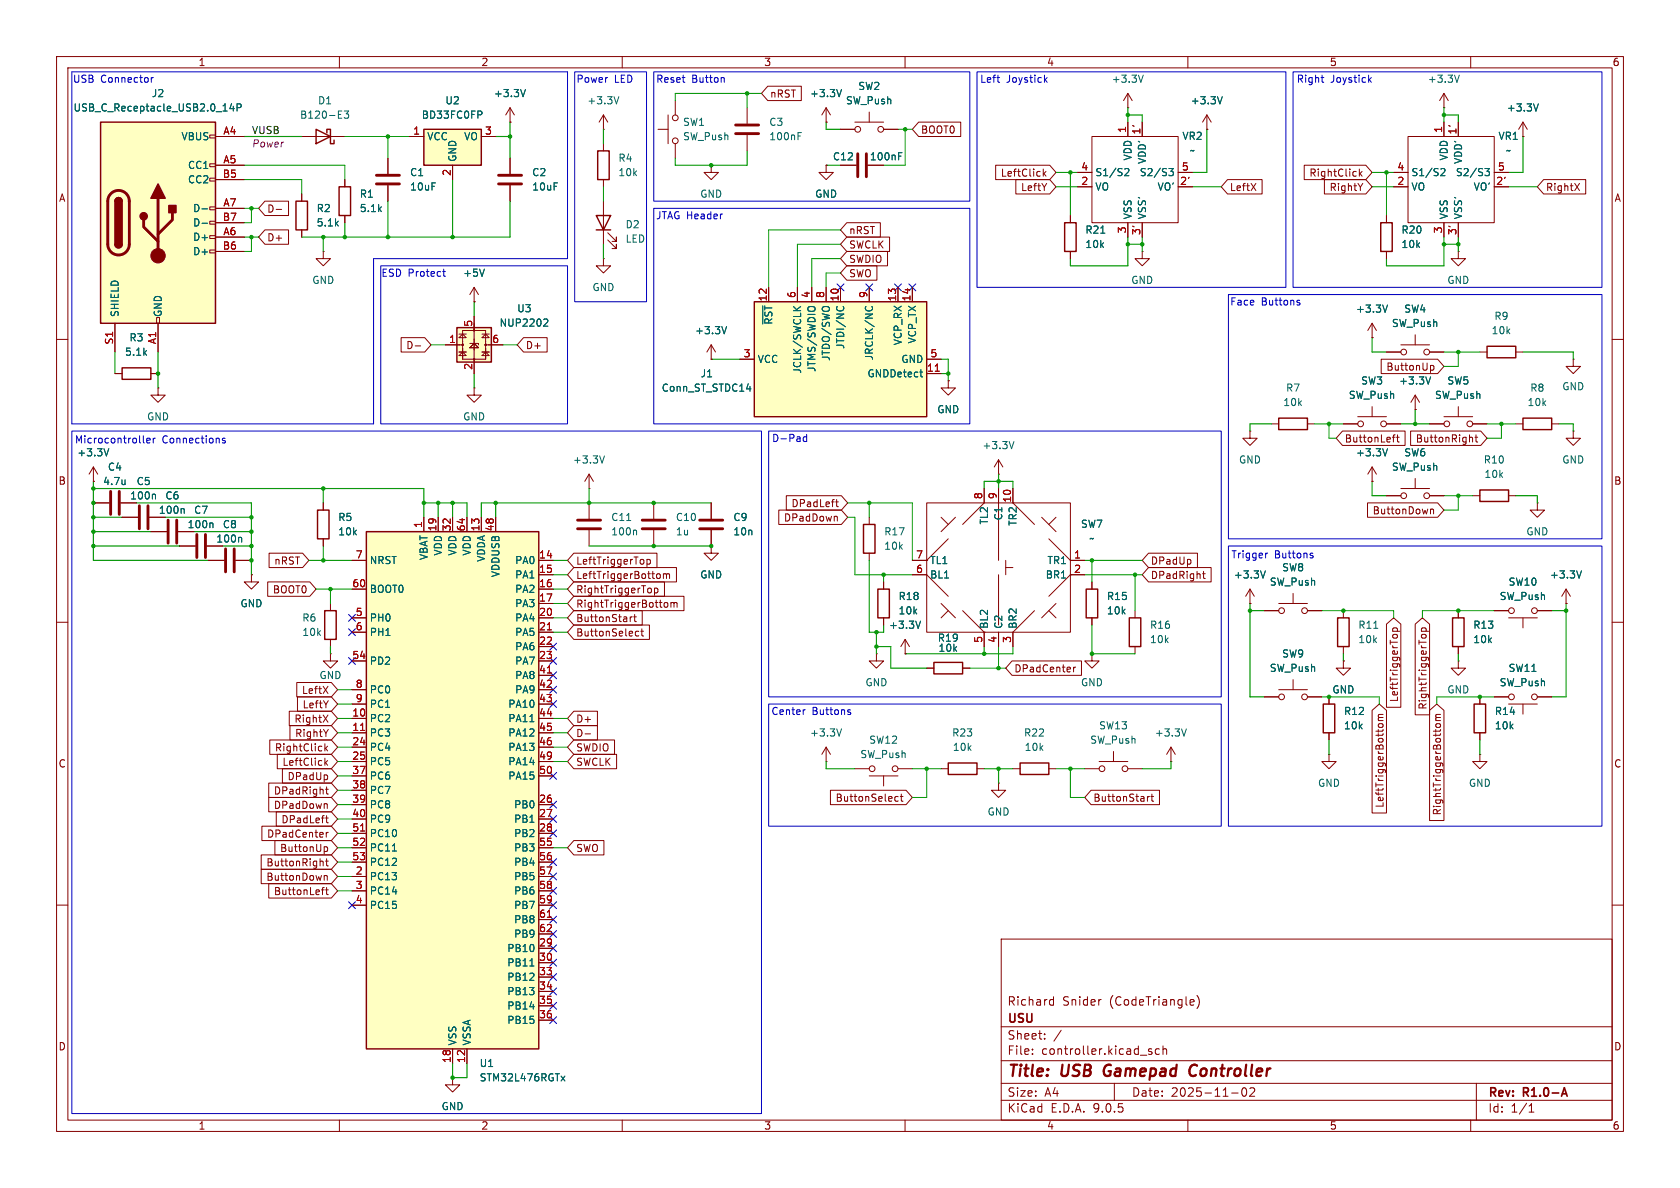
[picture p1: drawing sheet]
<svg xmlns="http://www.w3.org/2000/svg" width="297mm" height="210mm" viewBox="0 0 297 210" stroke-linecap="round" stroke-linejoin="round" font-family="sans-serif">
<defs><g id="words">
<g font-size="2.8" fill="#840000">
<text x="178" y="190.9">Title:</text>
<text x="187.7" y="190.9">USB</text>
<text x="196" y="190.9">Gamepad</text>
<text x="211.9" y="190.9">Controller</text>
</g>
<g font-size="2.1" fill="#840000">
<text x="178" y="178">Richard</text>
<text x="187.8" y="178">Snider</text>
<text x="196.2" y="178">(CodeTriangle)</text>
<text x="178" y="184">Sheet:</text>
<text x="178" y="181.2">USU</text>
<text x="178" y="186.7">File:</text>
<text x="184.1" y="186.7">controller.kicad_sch</text>
<text x="178" y="196.9">KiCad</text>
<text x="178" y="194.1">Size:</text>
<text x="184.7" y="194.1">A4</text>
<text x="185.7" y="196.9">E.D.A.</text>
<text x="193.3" y="196.9">9.0.5</text>
<text x="200" y="194.1">Date:</text>
<text x="207" y="194.1">2025-11-02</text>
<text x="263" y="194.3">Rev:</text>
<text x="263" y="196.9">Id:</text>
<text x="267.1" y="196.9">1/1</text>
<text x="269.4" y="194.3">R1.0-A</text>
</g>
<g font-size="1.8" fill="#840000">
<text x="35" y="11.9">1</text>
<text x="85" y="11.9">2</text>
<text x="135" y="11.9">3</text>
<text x="185" y="11.9">4</text>
<text x="235" y="11.9">5</text>
<text x="285" y="11.9">6</text>
<text x="136" y="17.5">nRST</text>
<text x="162.7" y="23.8">BOOT0</text>
<text x="10.3" y="35.9">A</text>
<text x="176.8" y="31.4">LeftClick</text>
<text x="180.4" y="34">LeftY</text>
<text x="217.3" y="34">LeftX</text>
<text x="231.4" y="31.4">RightClick</text>
<text x="235" y="34">RightY</text>
<text x="273.2" y="34">RightX</text>
<text x="285.3" y="35.9">A</text>
<text x="47.1" y="37.8">D-</text>
<text x="150" y="41.6">nRST</text>
<text x="47.1" y="42.9">D+</text>
<text x="150" y="46.7">SWDIO</text>
<text x="150" y="44.1">SWCLK</text>
<text x="150" y="49.2">SWO</text>
<text x="71.7" y="61.9">D-</text>
<text x="92.9" y="61.9">D+</text>
<text x="245" y="65.7">ButtonUp</text>
<text x="237.6" y="78.4">ButtonLeft</text>
<text x="250.2" y="78.4">ButtonRight</text>
<text x="10.3" y="85.9">B</text>
<text x="139.8" y="89.9">DPadLeft</text>
<text x="285.3" y="85.9">B</text>
<text x="138.5" y="92.4">DPadDown</text>
<text x="242.6" y="91.1">ButtonDown</text>
<text x="48.4" y="100">nRST</text>
<text x="101.8" y="100">LeftTriggerTop</text>
<text x="203.4" y="100">DPadUp</text>
<text x="48.1" y="105.1">BOOT0</text>
<text x="101.8" y="102.6">LeftTriggerBottom</text>
<text x="101.8" y="105.1">RightTriggerTop</text>
<text x="101.8" y="107.6">RightTriggerBottom</text>
<text x="203.4" y="102.6">DPadRight</text>
<text x="101.8" y="110.2">ButtonStart</text>
<text x="101.8" y="112.7">ButtonSelect</text>
<text x="179.2" y="119.1">DPadCenter</text>
<text x="53.3" y="122.9">LeftX</text>
<text x="53.4" y="125.4">LeftY</text>
<text x="247.3" y="124.2" transform="rotate(-90 247.3 124.2)">LeftTriggerTop</text>
<text x="252.4" y="125.5" transform="rotate(-90 252.4 125.5)">RightTriggerTop</text>
<text x="51.9" y="128">RightX</text>
<text x="52.1" y="130.5">RightY</text>
<text x="101.8" y="128">D+</text>
<text x="101.8" y="130.5">D-</text>
<text x="10.3" y="135.9">C</text>
<text x="48.5" y="133">RightClick</text>
<text x="49.8" y="135.6">LeftClick</text>
<text x="101.8" y="133">SWDIO</text>
<text x="101.8" y="135.6">SWCLK</text>
<text x="285.3" y="135.9">C</text>
<text x="48.3" y="140.7">DPadRight</text>
<text x="48.3" y="143.2">DPadDown</text>
<text x="50.7" y="138.1">DPadUp</text>
<text x="147.6" y="141.9">ButtonSelect</text>
<text x="193.2" y="141.9">ButtonStart</text>
<text x="244.8" y="142.9" transform="rotate(-90 244.8 142.9)">LeftTriggerBottom</text>
<text x="47.1" y="148.3">DPadCenter</text>
<text x="49.7" y="145.7">DPadLeft</text>
<text x="255" y="144.2" transform="rotate(-90 255 144.2)">RightTriggerBottom</text>
<text x="47" y="153.4">ButtonRight</text>
<text x="47" y="155.9">ButtonDown</text>
<text x="49.4" y="150.8">ButtonUp</text>
<text x="101.8" y="150.8">SWO</text>
<text x="48.3" y="158.4">ButtonLeft</text>
<text x="10.3" y="185.9">D</text>
<text x="285.3" y="185.9">D</text>
<text x="35" y="199.9">1</text>
<text x="85" y="199.9">2</text>
<text x="135" y="199.9">3</text>
<text x="185" y="199.9">4</text>
<text x="235" y="199.9">5</text>
<text x="285" y="199.9">6</text>
</g>
<g font-size="1.8" fill="#0000c2">
<text x="12.8" y="14.8">USB</text>
<text x="17.8" y="14.8">Connector</text>
<text x="101.8" y="14.8">Power</text>
<text x="108.6" y="14.8">LED</text>
<text x="115.9" y="14.8">Reset</text>
<text x="122.3" y="14.8">Button</text>
<text x="173.2" y="14.8">Left</text>
<text x="177.9" y="14.8">Joystick</text>
<text x="229.2" y="14.8">Right</text>
<text x="235.2" y="14.8">Joystick</text>
<text x="115.9" y="39">JTAG Header</text>
<text x="67.3" y="49.1">ESD Protect</text>
<text x="217.4" y="54.2">Face</text>
<text x="223" y="54.2">Buttons</text>
<text x="13.1" y="78.6">Microcontroller</text>
<text x="28.6" y="78.6">Connections</text>
<text x="136.4" y="78.3">D-Pad</text>
<text x="217.6" y="98.9">Trigger</text>
<text x="225.3" y="98.9">Buttons</text>
<text x="136.3" y="126.6">Center</text>
<text x="143.6" y="126.6">Buttons</text>
</g>
<g font-size="1.8" fill="#006464">
<text x="26.7" y="17.4">J2</text>
<text x="87.2" y="17.4">+3.3V</text>
<text x="143.1" y="17.4">+3.3V</text>
<text x="151.6" y="16.1">SW2</text>
<text x="196.4" y="14.8">+3.3V</text>
<text x="252.3" y="14.8">+3.3V</text>
<text x="12.9" y="19.9">USB_C_Receptacle_USB2.0_14P</text>
<text x="53" y="21.2">B120-E3</text>
<text x="56.1" y="18.6">D1</text>
<text x="74.5" y="21.2">BD33FC0FP</text>
<text x="78.6" y="18.6">U2</text>
<text x="103.7" y="18.6">+3.3V</text>
<text x="120.7" y="22.5">SW1</text>
<text x="135.9" y="22.5">C3</text>
<text x="149.5" y="18.6">SW_Push</text>
<text x="210.4" y="18.6">+3.3V</text>
<text x="266.3" y="19.9">+3.3V</text>
<text x="32" y="25">VBUS</text>
<text x="75.4" y="25">VCC</text>
<text x="80.9" y="28.7" transform="rotate(-90 80.9 28.7)">GND</text>
<text x="82" y="25">VO</text>
<text x="109.2" y="28.8">R4</text>
<text x="120.7" y="25">SW_Push</text>
<text x="135.9" y="25">100nF</text>
<text x="147.2" y="28.5">C12</text>
<text x="153.7" y="28.5">100nF</text>
<text x="200.3" y="28.5" transform="rotate(-90 200.3 28.5)">VDD</text>
<text x="202.8" y="29.1" transform="rotate(-90 202.8 29.1)">VDD'</text>
<text x="208.9" y="24.9">VR2</text>
<text x="210.3" y="27.5">~</text>
<text x="256.1" y="28.5" transform="rotate(-90 256.1 28.5)">VDD</text>
<text x="258.7" y="29.1" transform="rotate(-90 258.7 29.1)">VDD'</text>
<text x="264.8" y="24.9">VR1</text>
<text x="266.1" y="27.5">~</text>
<text x="33.1" y="30.1">CC1</text>
<text x="33.1" y="32.6">CC2</text>
<text x="63.5" y="35.2">R1</text>
<text x="72.4" y="31.3">C1</text>
<text x="72.4" y="33.9">10uF</text>
<text x="94" y="31.3">C2</text>
<text x="94" y="33.9">10uF</text>
<text x="109.2" y="31.3">10k</text>
<text x="123.7" y="35.2">GND</text>
<text x="144" y="35.2">GND</text>
<text x="193.5" y="31.3">S1/S2</text>
<text x="193.5" y="33.9">VO</text>
<text x="201.4" y="31.3">S2/S3</text>
<text x="204.5" y="33.9">VO'</text>
<text x="249.4" y="31.3">S1/S2</text>
<text x="249.4" y="33.9">VO</text>
<text x="257.3" y="31.3">S2/S3</text>
<text x="260.4" y="33.9">VO'</text>
<text x="34" y="37.7">D-</text>
<text x="34" y="40.2">D-</text>
<text x="55.9" y="37.7">R2</text>
<text x="55.9" y="40.2">5.1k</text>
<text x="63.5" y="37.7">5.1k</text>
<text x="110.5" y="40.6">D2</text>
<text x="191.8" y="41.5">R21</text>
<text x="200.3" y="38.9" transform="rotate(-90 200.3 38.9)">VSS</text>
<text x="202.8" y="38.9" transform="rotate(-90 202.8 38.9)">VSS'</text>
<text x="247.7" y="41.5">R20</text>
<text x="256.1" y="38.9" transform="rotate(-90 256.1 38.9)">VSS</text>
<text x="258.7" y="38.9" transform="rotate(-90 258.7 38.9)">VSS'</text>
<text x="34" y="42.8">D+</text>
<text x="34" y="45.3">D+</text>
<text x="110.5" y="43.1">LED</text>
<text x="191.8" y="44">10k</text>
<text x="247.7" y="44">10k</text>
<text x="55.1" y="50.4">GND</text>
<text x="81.8" y="49.1">+5V</text>
<text x="104.6" y="51.7">GND</text>
<text x="199.9" y="50.4">GND</text>
<text x="255.8" y="50.4">GND</text>
<text x="21.2" y="56.1" transform="rotate(-90 21.2 56.1)">SHIELD</text>
<text x="28.8" y="56.1" transform="rotate(-90 28.8 56.1)">GND</text>
<text x="88.2" y="57.9">NUP2202</text>
<text x="91.3" y="55.4">U3</text>
<text x="122.8" y="59.3">+3.3V</text>
<text x="136.8" y="57.5" transform="rotate(-90 136.8 57.5)">~{RST}</text>
<text x="239.6" y="55.5">+3.3V</text>
<text x="246" y="58">SW_Push</text>
<text x="248.2" y="55.5">SW4</text>
<text x="263.6" y="59.3">10k</text>
<text x="264.1" y="56.7">R9</text>
<text x="22" y="63.1">5.1k</text>
<text x="22.8" y="60.6">R3</text>
<text x="133.9" y="64.4">VCC</text>
<text x="144.4" y="65.8" transform="rotate(-90 144.4 65.8)">JTMS/SWDIO</text>
<text x="146.9" y="63.9" transform="rotate(-90 146.9 63.9)">JTDO/SWO</text>
<text x="149.5" y="61.8" transform="rotate(-90 149.5 61.8)">JTDI/NC</text>
<text x="154.5" y="63.8" transform="rotate(-90 154.5 63.8)">JRCLK/NC</text>
<text x="159.2" y="64.4">GND</text>
<text x="159.6" y="61.1" transform="rotate(-90 159.6 61.1)">VCP_RX</text>
<text x="162.2" y="60.8" transform="rotate(-90 162.2 60.8)">VCP_TX</text>
<text x="116.9" y="69.4">Conn_ST_STDC14</text>
<text x="123.8" y="66.9">J1</text>
<text x="141.8" y="66.1" transform="rotate(-90 141.8 66.1)">JCLK/SWCLK</text>
<text x="153.3" y="66.9">GNDDetect</text>
<text x="226.8" y="72">10k</text>
<text x="227.3" y="69.4">R7</text>
<text x="238.4" y="70.7">SW_Push</text>
<text x="240.5" y="68.2">SW3</text>
<text x="247.2" y="68.2">+3.3V</text>
<text x="253.6" y="70.7">SW_Push</text>
<text x="255.8" y="68.2">SW5</text>
<text x="270" y="72">10k</text>
<text x="270.4" y="69.4">R8</text>
<text x="276.1" y="69.2">GND</text>
<text x="25.9" y="74.5">GND</text>
<text x="81.8" y="74.5">GND</text>
<text x="165.6" y="73.3">GND</text>
<text x="13.6" y="80.9">+3.3V</text>
<text x="19" y="83.4">C4</text>
<text x="101.2" y="82.1">+3.3V</text>
<text x="173.6" y="79.6">+3.3V</text>
<text x="218.9" y="82.1">GND</text>
<text x="239.6" y="80.9">+3.3V</text>
<text x="246" y="83.4">SW_Push</text>
<text x="248.2" y="80.9">SW6</text>
<text x="262.2" y="82.1">R10</text>
<text x="276.1" y="82.1">GND</text>
<text x="18.1" y="86">4.7u</text>
<text x="22.9" y="88.5">100n</text>
<text x="24.1" y="86">C5</text>
<text x="29.1" y="88.5">C6</text>
<text x="262.3" y="84.7">10k</text>
<text x="28" y="91">100n</text>
<text x="33.1" y="93.6">100n</text>
<text x="34.2" y="91">C7</text>
<text x="39.3" y="93.6">C8</text>
<text x="59.7" y="92.3">R5</text>
<text x="59.7" y="94.8">10k</text>
<text x="108" y="94.8">100n</text>
<text x="108" y="92.3">C11</text>
<text x="119.4" y="94.8">1u</text>
<text x="119.4" y="92.3">C10</text>
<text x="129.5" y="92.3">C9</text>
<text x="129.5" y="94.8">10n</text>
<text x="156.2" y="94.8">R17</text>
<text x="174.9" y="92.8" transform="rotate(-90 174.9 92.8)">TL2</text>
<text x="177.4" y="92.1" transform="rotate(-90 177.4 92.1)">C1</text>
<text x="179.9" y="93.1" transform="rotate(-90 179.9 93.1)">TR2</text>
<text x="191" y="93.5">SW7</text>
<text x="269.7" y="94.8">GND</text>
<text x="38.1" y="96.1">100n</text>
<text x="65.3" y="99.9">NRST</text>
<text x="75.8" y="99.1" transform="rotate(-90 75.8 99.1)">VBAT</text>
<text x="78.3" y="98.3" transform="rotate(-90 78.3 98.3)">VDD</text>
<text x="80.9" y="98.3" transform="rotate(-90 80.9 98.3)">VDD</text>
<text x="83.4" y="98.3" transform="rotate(-90 83.4 98.3)">VDD</text>
<text x="86" y="99.4" transform="rotate(-90 86 99.4)">VDDA</text>
<text x="91" y="99.9">PA0</text>
<text x="156.2" y="97.4">10k</text>
<text x="164.3" y="99.9">TL1</text>
<text x="185.1" y="99.9">TR1</text>
<text x="192.5" y="96">~</text>
<text x="226.6" y="101.2">SW8</text>
<text x="42.4" y="107.5">GND</text>
<text x="65.3" y="105">BOOT0</text>
<text x="88.5" y="102.1" transform="rotate(-90 88.5 102.1)">VDDUSB</text>
<text x="91" y="102.5">PA1</text>
<text x="91" y="105">PA2</text>
<text x="91" y="107.5">PA3</text>
<text x="123.7" y="102.5">GND</text>
<text x="158.8" y="106.3">R18</text>
<text x="164.3" y="102.5">BL1</text>
<text x="184.8" y="102.5">BR1</text>
<text x="195.6" y="106.3">R15</text>
<text x="218" y="102.5">+3.3V</text>
<text x="224.4" y="103.7">SW_Push</text>
<text x="265" y="106.3">SW_Push</text>
<text x="266.6" y="103.7">SW10</text>
<text x="273.9" y="102.5">+3.3V</text>
<text x="53.3" y="110.1">R6</text>
<text x="53.3" y="112.6">10k</text>
<text x="65.3" y="110.1">PH0</text>
<text x="65.3" y="112.6">PH1</text>
<text x="91" y="110.1">PA4</text>
<text x="91" y="112.6">PA5</text>
<text x="157.1" y="111.4">+3.3V</text>
<text x="158.8" y="108.8">10k</text>
<text x="165.7" y="113.6">R19</text>
<text x="174.9" y="111.3" transform="rotate(-90 174.9 111.3)">BL2</text>
<text x="177.4" y="111.3" transform="rotate(-90 177.4 111.3)">C2</text>
<text x="179.9" y="111.3" transform="rotate(-90 179.9 111.3)">BR2</text>
<text x="195.6" y="108.8">10k</text>
<text x="203.2" y="113.9">10k</text>
<text x="203.2" y="111.4">R16</text>
<text x="240" y="113.9">10k</text>
<text x="240" y="111.4">R11</text>
<text x="260.4" y="113.9">10k</text>
<text x="260.4" y="111.4">R13</text>
<text x="65.3" y="117.7">PD2</text>
<text x="91" y="115.2">PA6</text>
<text x="91" y="117.7">PA7</text>
<text x="165.8" y="115.4">10k</text>
<text x="224.4" y="119">SW_Push</text>
<text x="226.6" y="116.4">SW9</text>
<text x="266.6" y="119">SW11</text>
<text x="56.4" y="120.2">GND</text>
<text x="65.3" y="122.8">PC0</text>
<text x="65.3" y="125.3">PC1</text>
<text x="89.8" y="125.3">PA10</text>
<text x="91" y="120.2">PA8</text>
<text x="91" y="122.8">PA9</text>
<text x="152.9" y="121.5">GND</text>
<text x="191" y="121.5">GND</text>
<text x="235.5" y="122.8">GND</text>
<text x="255.8" y="122.8">GND</text>
<text x="265" y="121.5">SW_Push</text>
<text x="65.3" y="127.9">PC2</text>
<text x="65.3" y="130.4">PC3</text>
<text x="89.8" y="127.9">PA11</text>
<text x="89.8" y="130.4">PA12</text>
<text x="143.1" y="130.4">+3.3V</text>
<text x="153.6" y="131.7">SW12</text>
<text x="168.2" y="130.4">R23</text>
<text x="180.9" y="130.4">R22</text>
<text x="192.6" y="131.7">SW_Push</text>
<text x="194.2" y="129.1">SW13</text>
<text x="204.1" y="130.4">+3.3V</text>
<text x="237.5" y="129.1">10k</text>
<text x="237.5" y="126.6">R12</text>
<text x="264.2" y="129.1">10k</text>
<text x="264.2" y="126.6">R14</text>
<text x="65.3" y="132.9">PC4</text>
<text x="65.3" y="135.5">PC5</text>
<text x="89.8" y="132.9">PA13</text>
<text x="89.8" y="135.5">PA14</text>
<text x="152" y="134.2">SW_Push</text>
<text x="168.4" y="132.9">10k</text>
<text x="181.1" y="132.9">10k</text>
<text x="65.3" y="138">PC6</text>
<text x="65.3" y="140.6">PC7</text>
<text x="65.3" y="143.1">PC8</text>
<text x="89.8" y="138">PA15</text>
<text x="90.8" y="143.1">PB0</text>
<text x="232.9" y="139.3">GND</text>
<text x="259.6" y="139.3">GND</text>
<text x="65.3" y="145.6">PC9</text>
<text x="65.3" y="148.2">PC10</text>
<text x="90.8" y="145.6">PB1</text>
<text x="90.8" y="148.2">PB2</text>
<text x="174.5" y="144.4">GND</text>
<text x="65.3" y="150.7">PC11</text>
<text x="65.3" y="153.3">PC12</text>
<text x="65.3" y="155.8">PC13</text>
<text x="90.8" y="150.7">PB3</text>
<text x="90.8" y="153.3">PB4</text>
<text x="90.8" y="155.8">PB5</text>
<text x="65.3" y="158.3">PC14</text>
<text x="65.3" y="160.9">PC15</text>
<text x="90.8" y="158.3">PB6</text>
<text x="90.8" y="160.9">PB7</text>
<text x="90.8" y="163.4">PB8</text>
<text x="90.8" y="166">PB9</text>
<text x="89.6" y="168.5">PB10</text>
<text x="89.6" y="171">PB11</text>
<text x="89.6" y="173.6">PB12</text>
<text x="89.6" y="176.1">PB13</text>
<text x="89.6" y="178.7">PB14</text>
<text x="80.9" y="184.9" transform="rotate(-90 80.9 184.9)">VSS</text>
<text x="83.4" y="184.9" transform="rotate(-90 83.4 184.9)">VSSA</text>
<text x="89.6" y="181.2">PB15</text>
<text x="84.7" y="188.8">U1</text>
<text x="84.7" y="191.4">STM32L476RGTx</text>
<text x="78" y="196.4">GND</text>
</g>
<g font-size="1.8" fill="#a90000">
<text x="39.4" y="23.9">A4</text>
<text x="73" y="23.9">1</text>
<text x="85.7" y="23.9">3</text>
<text x="199.1" y="23.6" transform="rotate(-90 199.1 23.6)">1</text>
<text x="201.7" y="23.9" transform="rotate(-90 201.7 23.9)">1'</text>
<text x="255" y="23.6" transform="rotate(-90 255 23.6)">1</text>
<text x="257.6" y="23.9" transform="rotate(-90 257.6 23.9)">1'</text>
<text x="39.4" y="29">A5</text>
<text x="39.3" y="31.5">B5</text>
<text x="79.8" y="31.2" transform="rotate(-90 79.8 31.2)">2</text>
<text x="191.1" y="30.2">4</text>
<text x="191.1" y="32.8">2</text>
<text x="208.5" y="32.8">2'</text>
<text x="208.8" y="30.2">5</text>
<text x="246.9" y="30.2">4</text>
<text x="246.9" y="32.8">2</text>
<text x="264.4" y="32.8">2'</text>
<text x="264.7" y="30.2">5</text>
<text x="39.3" y="39.1">B7</text>
<text x="39.4" y="36.6">A7</text>
<text x="39.4" y="41.7">A6</text>
<text x="199.1" y="41.3" transform="rotate(-90 199.1 41.3)">3</text>
<text x="201.7" y="41.6" transform="rotate(-90 201.7 41.6)">3'</text>
<text x="255" y="41.3" transform="rotate(-90 255 41.3)">3</text>
<text x="257.6" y="41.6" transform="rotate(-90 257.6 41.6)">3'</text>
<text x="39.3" y="44.2">B6</text>
<text x="135.6" y="53.4" transform="rotate(-90 135.6 53.4)">12</text>
<text x="140.7" y="52.8" transform="rotate(-90 140.7 52.8)">6</text>
<text x="143.3" y="52.8" transform="rotate(-90 143.3 52.8)">4</text>
<text x="145.8" y="52.8" transform="rotate(-90 145.8 52.8)">8</text>
<text x="148.3" y="53.4" transform="rotate(-90 148.3 53.4)">10</text>
<text x="153.4" y="52.8" transform="rotate(-90 153.4 52.8)">9</text>
<text x="158.5" y="53.4" transform="rotate(-90 158.5 53.4)">13</text>
<text x="161" y="53.4" transform="rotate(-90 161 53.4)">14</text>
<text x="83.6" y="57.9" transform="rotate(-90 83.6 57.9)">5</text>
<text x="20.1" y="61" transform="rotate(-90 20.1 61)">S1</text>
<text x="27.7" y="60.9" transform="rotate(-90 27.7 60.9)">A1</text>
<text x="79.3" y="60.7">1</text>
<text x="83.6" y="65.5" transform="rotate(-90 83.6 65.5)">2</text>
<text x="86.9" y="60.7">6</text>
<text x="131.4" y="63.2">3</text>
<text x="163.8" y="65.8">11</text>
<text x="164.4" y="63.2">5</text>
<text x="173.7" y="88.3" transform="rotate(-90 173.7 88.3)">8</text>
<text x="176.3" y="88.3" transform="rotate(-90 176.3 88.3)">9</text>
<text x="178.8" y="88.9" transform="rotate(-90 178.8 88.9)">10</text>
<text x="74.7" y="93.4" transform="rotate(-90 74.7 93.4)">1</text>
<text x="77.2" y="94" transform="rotate(-90 77.2 94)">19</text>
<text x="79.8" y="94" transform="rotate(-90 79.8 94)">32</text>
<text x="82.3" y="94" transform="rotate(-90 82.3 94)">64</text>
<text x="84.8" y="94" transform="rotate(-90 84.8 94)">13</text>
<text x="87.4" y="94" transform="rotate(-90 87.4 94)">48</text>
<text x="62.8" y="98.8">7</text>
<text x="95.2" y="98.8">14</text>
<text x="95.2" y="101.3">15</text>
<text x="161.9" y="98.8">7</text>
<text x="161.9" y="101.3">6</text>
<text x="189.8" y="98.8">1</text>
<text x="189.8" y="101.3">2</text>
<text x="62.2" y="103.9">60</text>
<text x="95.2" y="103.9">16</text>
<text x="95.2" y="106.4">17</text>
<text x="62.8" y="109">5</text>
<text x="62.8" y="111.5">6</text>
<text x="95.2" y="109">20</text>
<text x="95.2" y="111.5">21</text>
<text x="173.7" y="113.7" transform="rotate(-90 173.7 113.7)">5</text>
<text x="176.3" y="113.7" transform="rotate(-90 176.3 113.7)">4</text>
<text x="178.8" y="113.7" transform="rotate(-90 178.8 113.7)">3</text>
<text x="62.2" y="116.6">54</text>
<text x="95.2" y="114">22</text>
<text x="95.2" y="116.6">23</text>
<text x="95.2" y="119.1">41</text>
<text x="62.8" y="121.7">8</text>
<text x="62.8" y="124.2">9</text>
<text x="95.2" y="121.7">42</text>
<text x="95.2" y="124.2">43</text>
<text x="62.2" y="126.7">10</text>
<text x="62.2" y="129.3">11</text>
<text x="62.2" y="131.8">24</text>
<text x="95.2" y="126.7">44</text>
<text x="95.2" y="129.3">45</text>
<text x="95.2" y="131.8">46</text>
<text x="62.2" y="134.4">25</text>
<text x="62.2" y="136.9">37</text>
<text x="95.2" y="134.4">49</text>
<text x="95.2" y="136.9">50</text>
<text x="62.2" y="139.4">38</text>
<text x="62.2" y="142">39</text>
<text x="95.2" y="142">26</text>
<text x="62.2" y="144.5">40</text>
<text x="62.2" y="147.1">51</text>
<text x="62.2" y="149.6">52</text>
<text x="95.2" y="144.5">27</text>
<text x="95.2" y="147.1">28</text>
<text x="95.2" y="149.6">55</text>
<text x="62.2" y="152.1">53</text>
<text x="62.8" y="154.7">2</text>
<text x="95.2" y="152.1">56</text>
<text x="95.2" y="154.7">57</text>
<text x="62.8" y="157.2">3</text>
<text x="62.8" y="159.8">4</text>
<text x="95.2" y="157.2">58</text>
<text x="95.2" y="159.8">59</text>
<text x="95.2" y="162.3">61</text>
<text x="95.2" y="164.8">62</text>
<text x="95.2" y="167.4">29</text>
<text x="95.2" y="169.9">30</text>
<text x="95.2" y="172.5">33</text>
<text x="95.2" y="175">34</text>
<text x="95.2" y="177.5">35</text>
<text x="95.2" y="180.1">36</text>
<text x="79.8" y="188" transform="rotate(-90 79.8 188)">18</text>
<text x="82.3" y="188" transform="rotate(-90 82.3 188)">12</text>
</g>
<text font-size="1.8" fill="#0f0f0f" x="44.4" y="23.8">VUSB</text>
<text font-size="1.8" fill="#840084" x="44.4" y="26.3">Power</text>
</g></defs>
<g fill="none" stroke="#840000" stroke-width=".18">
<path d="M10 10h277v190h-277zM12 12h273v186h-273zM60 10v2M110 10v2M119.4 17.8v2.5M160 10v2M199.4 19.1h.1M199.4 16.5l-.8 1.3M199.4 16.5l.8 1.3M199.4 16.5v2.6M210 10v2M255.3 19.1h.1"/>
<path d="M255.3 16.5l-.8 1.3M255.3 16.5l.7 1.3M255.3 16.5v2.6M260 10v2M53.3 34.3v1.3M90.2 27.9v2.8M90.2 32.8v2.8M106.7 22.9h.1M106.7 20.3v2.6M106.7 25.4v1.3M106.7 31.8v1.2M106.7 35.6v7.6"/>
<path d="M106.7 20.3l.7 1.3M106.7 20.3l-.8 1.3M116.3 22.9h1.8M118.1 20.3v5.1M119.4 25.4v2.5M125.7 29.2v1.3h1.3l-1.3 1.3-1.2-1.3h1.2M125.7 29.2h.1M189.2 38.1v1.3M190.5 30.5h2.5M190.5 33h2.5M193 24.1h15.3v15.3h-15.3zM199.4 21.6v2.5"/>
<path d="M199.4 39.4v2.5M201.9 21.6v2.5M201.9 39.4v2.5M208.3 30.5h2.5M208.3 33h2.5M213.4 22.9h.1M213.4 20.3l-.8 1.3M213.4 20.3l.7 1.3M213.4 20.3v2.6M245.1 38.1v1.3M246.4 30.5h2.5M246.4 33h2.5"/>
<path d="M248.9 24.1h15.3v15.3h-15.3zM255.3 21.6v2.5M255.3 39.4v2.5M257.8 21.6v2.5M257.8 39.4v2.5M264.2 30.5h2.5M264.2 33h2.5M269.2 24.1h.1M269.2 21.6l-.7 1.3M269.2 21.6l.8 1.3M269.2 21.6v2.5M53.3 40.6v1.3"/>
<path d="M57.1 44.5v1.2h1.3l-1.3 1.3-1.2-1.3h1.2M57.1 44.5h.1M106.7 45.7v1.3h1.2l-1.2 1.3-1.3-1.3h1.3M106.7 45.7h.1M107.4 42.4l1.6 1.5v-.7v.7h-.8M107.4 41.1l1.6 1.6v-.8v.8h-.8M189.2 44.5v1.2M201.9 44.5v1.2h1.3l-1.3 1.3-1.2-1.3h1.2M201.9 44.5h.1M242.6 59.7h.1M242.6 57.2v2.5M242.6 57.2l-.8 1.2"/>
<path d="M242.6 57.2l.7 1.2M245.1 44.5v1.2M250.2 59.2v1.8M257.8 44.5v1.2h1.3l-1.3 1.3-1.3-1.3h1.3M257.8 44.5h.1M10 60h2M221 76.2v1.3h1.2l-1.2 1.2-1.3-1.2h1.3M221 76.2h.1M224.8 74.9h1.3M231.1 74.9h1.3M237.5 74.9h2.5M240 73.7h5.1"/>
<path d="M242.6 71.9v1.8M245.1 74.9h2.5M245.1 62.2h2.5M247.6 61h5.1M250.2 72.4h.1M250.2 69.9v2.5M250.2 69.9l-.8 1.2M250.2 69.9l.8 1.2M252.7 74.9h2.6M252.7 62.2h2.6M255.3 73.7h5M257.8 71.9v1.8"/>
<path d="M260.3 74.9h2.6M261.6 62.2h1.3M268 74.9h1.2M268 62.2h1.2M274.3 74.9h1.3M278.1 63.5v1.3h1.3l-1.3 1.2-1.2-1.2h1.2M278.1 63.5h.1M278.1 76.2v1.3h1.3l-1.3 1.2-1.2-1.2h1.2M278.1 76.2h.1M285 60h2M16.5 88.9h2.8M21.3 88.9h2.8"/>
<path d="M21.6 91.4h2.8M26.4 91.4h2.8M26.7 94h2.8M31.5 94h2.8M31.7 96.5h2.8M36.6 96.5h2.8M36.8 99.1h2.8M41.7 99.1h2.7M57.1 88.9v1.3M57.1 95.3v1.2M104.1 86.4h.1M104.1 83.8l-.7 1.3"/>
<path d="M104.1 83.8l.8 1.3M104.1 83.8v2.6M104.1 88.9v2.8M104.1 93.7v2.8M115.6 88.9v2.8M115.6 93.7v2.8M125.7 96.5v1.3h1.3l-1.3 1.3-1.2-1.3h1.2M125.7 96.5h.1M125.7 88.9v2.8M125.7 93.7v2.8M153.7 91.4v1.3M153.7 97.8v1.3"/>
<path d="M163.8 88.9h25.4v22.9h-25.4zM166.4 91.4l1.2 1.3M167.6 95.3l-3.8 3.8h-2.5M168.9 91.4l-2.5 2.6M174 86.4v2.5l-3.8 3.8M176.5 83.8h.1M176.5 81.3v2.5M176.5 86.4v12.7M176.5 81.3l-.7 1.3M176.5 81.3l.8 1.3M177.8 99.1v2.5M179.1 86.4v2.5l3.8 3.8"/>
<path d="M184.1 91.4l2.6 2.6M185.4 95.3l3.8 3.8h2.6M186.7 91.4l-1.3 1.3M242.6 85.1h.1M242.6 82.6v2.5M242.6 82.6l-.8 1.2M242.6 82.6l.7 1.2M245.1 87.6h2.5M247.6 86.4h5.1M250.2 84.6v1.8M252.7 87.6h2.6M260.3 87.6h1.3"/>
<path d="M266.7 87.6h1.3M271.8 88.9v1.3h1.2l-1.2 1.2-1.3-1.2h1.3M271.8 88.9h.1M10 110h2M44.4 101.6v1.3h1.3l-1.3 1.2-1.2-1.2h1.2M44.4 101.6h.1M58.4 115.6v1.2h1.3l-1.3 1.3-1.3-1.3h1.3M58.4 115.6h.1M58.4 106.7v1.3M58.4 113v1.3M154.9 115.6v1.2h1.3l-1.3 1.3-1.2-1.3h1.2M154.9 115.6h.1"/>
<path d="M156.2 102.9v1.2M156.2 109.2v1.3M160 115.6h.1M160 113l-.7 1.3M160 113l.8 1.3M160 113v2.6M161.3 101.6h2.5l3.8 3.8M163.8 118.1h1.3M166.4 106.7l2.5 2.5M167.6 108l-1.2 1.2M170.2 108l3.8 3.8M170.2 118.1h1.2"/>
<path d="M174 111.8h.1M174 111.8v2.5M176.5 101.6v8.9M176.5 111.8v2.5M177.8 100.3h1.3M182.9 108l-3.8 3.8v2.5M185.4 108l1.3 1.2M186.7 106.7l-2.6 2.5M191.8 101.6h-2.6l-3.8 3.8M193 115.6v1.2h1.3l-1.3 1.3-1.2-1.3h1.2M193 115.6h.1M193 102.9v1.2"/>
<path d="M193 109.2v1.3M200.7 108v1.2M200.7 114.3v1.3M221 106.7h.1M221 104.1l-.8 1.3M221 104.1l.7 1.3M221 104.1v2.6M223.5 108h2.6M226.1 106.7h5M228.6 104.9v1.8M231.1 108h2.6M285 110h2"/>
<path d="M223.5 123.2h2.6M226.1 121.9h5M228.6 120.1v1.8M231.1 123.2h2.6M234.9 133.4v1.2h1.3l-1.3 1.3-1.2-1.3h1.2M234.9 133.4h.1M261.6 123.2v1.3M261.6 129.5v1.3M264.2 123.2h2.5M266.7 124.5h5.1M269.2 124.5v1.7M271.8 123.2h2.5"/>
<path d="M10 160h2M177 166h108v32h-108zM185.7 177.6h.5M185.7 176.8h.5M186.2 176.2v1.5M194.5 176.7h.2M210.6 176.7l.4 .1 .1 .3-.7 .1M211 177.6l-.4 .1M211.6 176a1.72 1.72 0 0 1 0 2.3M285 160h2M60 198v2M80 190.5v1.3h1.3l-1.3 1.2-1.3-1.2h1.3"/>
<path d="M80 190.5h.1M110 198v2M160 198v2M177 194.5h108M177 191.5h108M177 187.5h108M177 181.5h108M182.5 186.3v.1M182.5 185.5v.1M184.7 183.6v.1M184.7 182.8v.1M187.6 182.1l-1.3 2"/>
<path d="M197 191.5v3M203.1 185.8l.5 .2 .1 .2-.2 .2-.5-.1M203.1 185.5h.5M205 185.5l-.5-.1-.3 .3v.4l.2 .2h.6M205.6 185.5l.2-.1 .4 .1v.9M205.6 184.9v1.5M210 198v2M217.7 193.2h1.2M219.7 192.4l.2-.1a.81 .81 0 0 1 .6 .6 .81 .81 0 0 1-.3 .8l-.2 .1a.81 .81 0 0 1-.3-1.4zM221 192.4l.5-.1 .2 .1 .1 .3-.9 1.1h.9M260 198v2M261 191.5v6.5"/>
<path d="M270.3 196.6h.9M270.3 195.5l.4-.4v1.5"/>
<circle cx="119.4" cy="20.8" r=".51"/>
<circle cx="119.4" cy="24.9" r=".51"/>
<circle cx="240.5" cy="74.9" r=".51"/>
<circle cx="244.6" cy="74.9" r=".51"/>
<circle cx="248.2" cy="62.2" r=".51"/>
<circle cx="252.2" cy="62.2" r=".51"/>
<circle cx="255.8" cy="74.9" r=".51"/>
<circle cx="259.8" cy="74.9" r=".51"/>
<circle cx="248.2" cy="87.6" r=".51"/>
<circle cx="252.2" cy="87.6" r=".51"/>
<circle cx="226.6" cy="108" r=".51"/>
<circle cx="230.6" cy="108" r=".51"/>
<circle cx="226.6" cy="123.2" r=".51"/>
<circle cx="230.6" cy="123.2" r=".51"/>
<circle cx="267.2" cy="123.2" r=".51"/>
<circle cx="271.3" cy="123.2" r=".51"/>
</g>
<path d="M276.2 193.4h.7M276.6 192.3l.5 1.5" fill="none" stroke="#840000" stroke-width=".3"/>
<path d="M195.4 188.5a1.27 1.27 0 0 0 0 1.6M211.3 188.2a1.13 1.13 0 0 0-1 .7 1.13 1.13 0 0 0 .3 1.2l.2 .1 .5-.1" fill="none" stroke="#840000" stroke-width=".4"/>
<g fill="none" stroke="#840000" stroke-width=".25">
<path d="M52.3 35.6h2.1v5h-2.1zM105.4 38.1h2.5l-1.2 2.5zM105.7 26.7h2v5.1h-2zM188.2 39.4h2v5.1h-2zM244.1 39.4h2v5.1h-2zM105.4 40.6h2.5M226.1 73.9h5v2h-5zM262.9 61.2h5.1v2h-5.1zM269.2 73.9h5.1v2h-5.1zM56.1 90.2h2.1v5.1h-2.1zM152.7 92.7h2v5.1h-2zM261.6 86.6h5.1v2h-5.1z"/>
<path d="M57.4 108h2v5h-2zM155.2 104.1h2v5.1h-2zM165.1 117.1h5.1v2h-5.1zM192 104.1h2.1v5.1h-2.1zM199.6 109.2h2.1v5.1h-2.1zM260.6 124.5h2v5h-2z"/>
</g>
<g fill="none" stroke="#840000" stroke-width=".51">
<path d="M88.1 32.5h4.1M88.1 31h4.1M19.6 86.9v4M21.1 86.9v4M24.6 89.4v4.1M26.2 89.4v4.1M29.7 91.9v4.1M31.2 91.9v4.1M34.8 94.5v4.1M36.3 94.5v4.1M39.9 97v4.1M41.4 97v4.1"/>
<path d="M102.1 93.5h4.1M102.1 91.9h4.1M113.5 93.5h4.1M113.5 91.9h4.1M123.7 93.5h4.1M123.7 91.9h4.1"/>
</g>
<g fill="none" stroke="#006464" stroke-width=".18">
<path d="M109.4 17.1l-.4 1.3M202.1 13.3l-.4 1.2M216.1 17.1l-.4 1.3M258 13.3l-.4 1.2M272 18.4l-.5 1.2M198.8 29.9l.5-.1 .3 .4-.8 .9h.8M206.6 29.8h.8l-.4 .5 .4 .1v.5l-.2 .2-.5-.1M254.7 29.9l.5-.1 .3 .4-.8 .9h.8M262.5 29.8h.8l-.4 .5 .3 .1v.5l-.1 .2-.5-.1M194.6 41.2h.7M245.3 53.9l-.4 1.3M179.3 78l-.5 1.3"/>
<path d="M245.3 79.3l-.4 1.3M252.9 66.6l-.4 1.3M22.1 84.8v.9M22.1 85.5l-.1 .1M27.3 87.4l.2 .1v.7M32.4 89.9l.2 .2v.6M37.5 92.4l.1 .2v.7M42.5 95l.2 .2v.6M106.9 80.6l-.5 1.3M110.8 92h.7M112.4 93.7l.1 .2v.7M162.7 109.8l-.4 1.3"/>
<path d="M223.7 100.9l-.4 1.3"/>
</g>
<path d="M64.8 94h30.4v91.4h-30.4z" fill="#ffffc2"/>
<path d="M64.8 94h30.4v91.4h-30.4zM236.5 109.2h2v5.1h-2zM256.8 109.2h2v5.1h-2zM167.6 134.9h5.1v2h-5.1zM233.9 124.5h2.1v5h-2.1z" fill="none" stroke="#840000" stroke-width=".25"/>
<g fill="none" stroke="#840000" stroke-width=".18">
<path d="M125.7 63.5h.1M125.7 61l-.7 1.2M125.7 61l.8 1.2M125.7 61v2.5M167.6 67.3v1.3h1.3l-1.3 1.3-1.2-1.3h1.2M167.6 67.3h.1M62.2 99.1h2.6M74.9 91.4v2.6M77.5 91.4v2.6M80 91.4v2.6M82.5 91.4v2.6M85.1 91.4v2.6"/>
<path d="M87.6 91.4v2.6M95.2 99.1h2.6M62.2 104.1h2.6M62.2 109.2h2.6M62.2 111.8h2.6M62.2 116.8h2.6M95.2 104.1h2.6M95.2 109.2h2.6M95.2 111.8h2.6M95.2 116.8h2.6M95.2 101.6h2.6M95.2 106.7h2.6"/>
<path d="M95.2 114.3h2.6M95.2 119.4h2.6M237.5 116.8v1.3h1.3l-1.3 1.3-1.3-1.3h1.3M237.5 116.8h.1M237.5 108v1.2M237.5 114.3v1.3M257.8 116.8v1.3h1.3l-1.3 1.3-1.3-1.3h1.3M257.8 116.8h.1M257.8 108v1.2M257.8 114.3v1.3M264.2 108h2.5M266.7 109.2h5.1"/>
<path d="M269.2 109.2v1.8M271.8 108h2.5M276.9 106.7h.1M276.9 104.1l-.8 1.3M276.9 104.1l.7 1.3M276.9 104.1v2.6M62.2 121.9h2.6M62.2 124.5h2.6M62.2 127h2.6M62.2 129.5h2.6M62.2 132.1h2.6M62.2 134.6h2.6"/>
<path d="M62.2 137.2h2.6M62.2 139.7h2.6M95.2 121.9h2.6M95.2 124.5h2.6M95.2 127h2.6M95.2 129.5h2.6M95.2 132.1h2.6M95.2 134.6h2.6M95.2 137.2h2.6M166.4 135.9h1.2M172.7 135.9h1.3M234.9 123.2v1.3"/>
<path d="M234.9 129.5v1.3M261.6 133.4v1.2h1.3l-1.3 1.3-1.3-1.3h1.3M261.6 133.4h.1M62.2 142.2h2.6M62.2 144.8h2.6M62.2 147.3h2.6M62.2 149.9h2.6M62.2 152.4h2.6M62.2 154.9h2.6M62.2 157.5h2.6M95.2 142.2h2.6M95.2 144.8h2.6"/>
<path d="M95.2 147.3h2.6M95.2 149.9h2.6M95.2 152.4h2.6M95.2 154.9h2.6M95.2 157.5h2.6M62.2 160h2.6M95.2 160h2.6M95.2 162.6h2.6M95.2 165.1h2.6M95.2 167.6h2.6M95.2 170.2h2.6M95.2 172.7h2.6"/>
<path d="M95.2 175.3h2.6M95.2 177.8h2.6M80 185.4v2.6M82.5 185.4v2.6M95.2 180.3h2.6"/>
<circle cx="267.2" cy="108" r=".51"/>
<circle cx="271.3" cy="108" r=".51"/>
</g>
<path d="M96.8 111.3h.7M96.8 119h.7M63.7 129.1h.8M63.7 146.9h.8M96.8 162.1h.7" fill="none" stroke="#a90000" stroke-width=".18"/>
<path d="M128.5 57.7l-.5 1.3M242.9 111.1h.7M279.6 100.9l-.4 1.3M93.7 127.6h.7M69.4 150.4h.7M93.7 170.8h.7M99.2 190.2l.7 .9M99.9 190.2l-.7 .9" fill="none" stroke="#006464" stroke-width=".18"/>
<path d="M80.8 57.9h6.1v6.1h-6.1z" fill="#ffffc2"/>
<path d="M55.9 22.9l2.5 1.2-2.5 1.3zM57.8 23.5v-.6h.6v2.5h.7v-.6M80.8 57.9h6.1v6.1h-6.1zM21.6 65h5.1v2.1h-5.1zM180.3 134.9h5.1v2h-5.1z" fill="none" stroke="#840000" stroke-width=".25"/>
<g fill="none" stroke="#840000" stroke-width=".18">
<path d="M132.1 19.1v2.7M153.7 19.8v1.8M53.3 24.1h7.7M68.6 27.9v2.8M68.6 32.8v2.8M132.1 23.9v2.8M146 29.2v1.3h1.3l-1.3 1.3-1.2-1.3h1.2M146 29.2h.1M148.6 29.2h2.8M148.6 22.9h2.5M151.1 21.6h5.1M153.4 29.2h2.8"/>
<path d="M156.2 22.9h2.5M81.2 59.1h1.2M81.8 59.1l.6 .6h-1.2zM81.8 58.4h4.1v5.1h-4.1zM83.8 53.3h.1M83.8 50.8v2.5M83.8 55.9v10.1M83.8 50.8l.8 1.3M83.8 50.8l-.7 1.3M85.2 59.1h1.3M85.9 59.1l.6 .6h-1.3zM20.3 66h1.3"/>
<path d="M26.7 66h1.2M78.7 61h3.1M81.2 62.9l.6-.7 .6 .7zM81.2 62.2h1.2M83.1 60.7h1.5v.3M83.8 60.7l.8 .8h-1.5zM83.8 68.6v1.3h1.3l-1.3 1.2-1.3-1.2h1.3M83.8 68.6h.1M85.2 62.2h1.3M85.9 62.2l.6 .7h-1.3zM85.9 61h3M146 134.6h.1"/>
<path d="M146 132.1l-.7 1.3M146 132.1l.8 1.3M146 132.1v2.5M151.1 135.9h2.6M153.7 137.2h5M156.2 137.2v1.7M158.7 135.9h2.6M176.5 138.4v1.3h1.3l-1.3 1.3-1.2-1.3h1.2M176.5 138.4h.1M179.1 135.9h1.2M185.4 135.9h1.3M191.8 135.9h2.5"/>
<path d="M194.3 134.6h5.1M196.8 132.8v1.8M199.4 135.9h2.5M207 134.6h.1M207 132.1l-.8 1.3M207 132.1l.8 1.3M207 132.1v2.5"/>
<circle cx="151.6" cy="22.9" r=".51"/>
<circle cx="155.7" cy="22.9" r=".51"/>
<circle cx="83.8" cy="58.4" r=".13"/>
<circle cx="81.8" cy="61" r=".13"/>
<circle cx="83.8" cy="63.5" r=".13"/>
<circle cx="85.9" cy="61" r=".13"/>
<circle cx="154.2" cy="135.9" r=".51"/>
<circle cx="158.2" cy="135.9" r=".51"/>
<circle cx="194.8" cy="135.9" r=".51"/>
<circle cx="198.9" cy="135.9" r=".51"/>
</g>
<path d="M59.8 19.6h.6M60.9 19.6h.7l-.4 .5 .4 .1v.6l-.2 .1-.5-.1M59.8 20.9h.6M141.1 24h.4M141.1 23.4h.6M158.9 27.6h.4M158.9 27h.6M85.6 47.6l-.4 1.2M96.3 56.4h.4l.2 .4-.8 .9h.8M148.8 128.8l-.5 1.3M209.7 128.8l-.4 1.3" fill="none" stroke="#006464" stroke-width=".18"/>
<path d="M66.5 31h4.1M66.5 32.5h4.1M130 23.6h4.1M130 22.1h4.1M151.6 27.2v4M153.2 27.2v4" fill="none" stroke="#840000" stroke-width=".51"/>
<path d="M17.8 21.6h20.3v35.6h-20.3z" fill="#ffffc2"/>
<g fill="none" stroke="#840000" stroke-width=".18">
<path d="M37.1 23.9h1v.5h-1zM37.1 29h1v.5h-1zM37.1 31.5h1v.5h-1zM37.1 36.6h1v.5h-1zM37.1 39.1h1v.5h-1zM38.1 24.1h5.1M38.1 29.2h5.1M38.1 31.8h5.1M38.1 36.8h5.1M38.1 39.4h5.1M61 31.8v1.2M61 38.1v1.3"/>
<path d="M20.3 57.2v5M27.7 56.1h.5v1.1h-.5zM27.9 57.2v5M37.1 41.7h1v.5h-1zM37.1 44.2h1v.5h-1zM38.1 41.9h5.1M38.1 44.5h5.1M16.5 85.1h.1M16.5 82.6l-.8 1.2M16.5 82.6l.8 1.2M16.5 82.6v2.5"/>
</g>
<path d="M17.8 21.6h20.3v35.6h-20.3zM20.3 35.6a.64 .64 0 0 1 .7-.7 .64 .64 0 0 1 .6 .7M59.9 33h2.1v5.1h-2.1zM20.3 43.2a.64 .64 0 0 0 .7 .6 .64 .64 0 0 0 .6-.6" fill="none" stroke="#840000" stroke-width=".25"/>
<path d="M19.6 34.2a1.9 1.9 0 0 1 2.1-.4 1.9 1.9 0 0 1 1.2 1.8v7.6a1.91 1.91 0 0 1-1.9 1.9 1.91 1.91 0 0 1-2-1.9l.1-7.8 .1-.6zM25.4 38.9v1.2l2.5 2.6M27.9 35.1v10.1M30.5 37.6v1.3l-2.6 2.5" fill="none" stroke="#840000" stroke-width=".51"/>
<g fill="#840000" stroke="#840000" stroke-width=".25">
<path d="M20.3 35.6h1.3v7.6h-1.3z"/>
<path d="M20.5 35.1a.64 .64 0 0 1 .7-.1 .64 .64 0 0 1 .4 .6h-1.3z"/>
<path d="M20.3 43.2h1.3a.64 .64 0 0 1-.6 .6 .64 .64 0 0 1-.7-.6z"/>
<path d="M27.9 32.5l1.3 2.6h-2.5z"/>
<path d="M29.8 36.3h1.3v1.3h-1.3z"/>
<circle cx="25.4" cy="38.2" r=".63"/>
</g>
<circle cx="27.9" cy="45.2" r="1.27" fill="#840000" stroke="#840000" stroke-width=".18"/>
<path d="M40.9 18.3l-.3 .9h.8M41.2 18.8v.8M41.9 19h.6l.1-.2v-.3l-.7-.1v1.2M35.7 36.9h1M35.7 39.5h1M19.2 79.3l-.4 1.3" fill="none" stroke="#006464" stroke-width=".18"/>
<path d="M133.3 53.3h30.5v20.4h-30.5z" fill="#ffffc2"/>
<path d="M133.3 53.3h30.5v20.4h-30.5z" fill="none" stroke="#840000" stroke-width=".25"/>
<g fill="none" stroke="#840000" stroke-width=".18">
<path d="M90.2 19.1l-.8 1.2M90.2 19.1l.7 1.2M90.2 19.1v2.5M146 19.1v2.5M146 19.1l.8 1.2M146 19.1l-.7 1.2M90.2 21.6h.1M146 21.6h.1M135.9 50.8v2.5M141 50.8v2.5M143.5 50.8v2.5M146 50.8v2.5"/>
<path d="M148.6 50.8v2.5M153.7 50.8v2.5M158.7 50.8v2.5M161.3 50.8v2.5M27.9 68.6v1.3h1.3l-1.3 1.2-1.2-1.2h1.2M27.9 68.6h.1M130.8 63.5h2.5M163.8 66h2.6M163.8 63.5h2.6"/>
</g>
<path d="M92.9 15.8l-.4 1.3M148.8 15.8l-.5 1.3M134.8 54.1v3.2M140.3 54.2l.7 .7M141.5 54.2l-.7 .5M148 54.2l-.1 .4M149 54.2l.2 .4M153.1 54.2l-.1 .2v.3M154.1 54.2l.1 .2v.3M132 68.7h.8M162.6 65.8h.5M162.9 66.6h.2" fill="none" stroke="#006464" stroke-width=".18"/>
<path d="M165.3 65.6h.8" fill="none" stroke="#a90000" stroke-width=".18"/>
<path d="M74.9 22.9h10.2v6.3h-10.2z" fill="#ffffc2"/>
<path d="M74.9 22.9h10.2v6.3h-10.2z" fill="none" stroke="#840000" stroke-width=".25"/>
<g fill="none" stroke="#840000" stroke-width=".18">
<path d="M135.7 15.2h6v2.6h-6l-1.1-1.3zM38.1 24.1h5.1M38.1 29.2h5.1M38.1 31.8h5.1M38.1 36.8h5.1M38.1 39.4h5.1M46.8 35.6h4.2v2.5h-4.2l-1.1-1.3zM48.8 37h1M53.3 34.3v1.3M61 31.8v1.2M61 38.1v1.3M68.6 27.9v2.8"/>
<path d="M68.6 32.8v2.8M72.4 24.1h2.5M80 29.2v2.6M85.1 24.1h2.5M90.2 21.6h.1M90.2 27.9v2.8M90.2 32.8v2.8M146 29.2h.1M146 21.6h.1M148.6 29.2h2.8M148.6 22.9h2.5M149.7 39.4h5.9v2.5h-5.9l-1.1-1.3z"/>
<path d="M153.4 29.2h2.8M156.2 22.9h2.5M162.4 21.6h7.4v2.5h-7.4l-1.1-1.2zM176 29.2h9.6l1.1 1.3-1.1 1.3h-9.6zM179.6 31.7h6l1.1 1.3-1.1 1.3h-6zM184.4 29.9v1.3M184.6 30.7l.3 .5M184.9 30.3l-.5 .5M189.2 38.1v1.3M190.5 30.5h2.5M190.5 33h2.5M199.4 21.6v2.5"/>
<path d="M199.4 39.4v2.5M201.9 21.6v2.5M201.9 39.4v2.5M208.3 30.5h2.5M208.3 33h2.5M213.4 22.9h.1M217 31.7h6.1v2.6h-6.1l-1.1-1.3zM230.6 29.2h10.9l1.1 1.3-1.1 1.3h-10.9zM234.1 31.7h7.4l1.1 1.3-1.1 1.3h-7.4zM240.3 29.9v1.3M240.4 30.7l.4 .5M240.8 30.3l-.5 .5"/>
<path d="M240.9 32.4l-.4 .7M245.1 38.1v1.3M246.4 30.5h2.5M246.4 33h2.5M255.3 21.6v2.5M255.3 39.4v2.5M257.8 21.6v2.5M257.8 39.4v2.5M264.2 30.5h2.5M264.2 33h2.5M269.2 24.1h.1M272.9 31.7h7.4v2.6h-7.4l-1.1-1.3z"/>
<path d="M278.4 32.4l.8 1.3M279.2 32.4l-.8 1.3M20.3 57.2v5M27.9 57.2v5M38.1 41.9h5.1M38.1 44.5h5.1M46.8 40.6h4.2v2.6h-4.2l-1.1-1.3zM53.3 40.6v1.3M70.9 59.7h4.2l1.1 1.3-1.1 1.2h-4.2zM83.8 53.3h.1M83.8 55.9v2.5M92.6 59.7h4.1v2.5h-4.1l-1.2-1.2z"/>
<path d="M135.9 50.8v2.5M141 50.8v2.5M143.5 50.8v2.5M146 50.8v2.5M148.6 50.8v2.5M149.7 47h5.3v2.5h-5.3l-1.1-1.2zM149.7 44.4h7.2v2.6h-7.2l-1.1-1.3zM149.7 41.9h7.6v2.6h-7.6l-1.1-1.3zM153.7 50.8v2.5M158.7 50.8v2.5M161.3 50.8v2.5M189.2 44.5v1.2"/>
<path d="M242.6 59.7h.1M245.1 44.5v1.2M20.3 66h1.3M26.7 66h1.2M73.4 61.1h1M78.7 61h2.6M83.8 63.5v2.5M86.4 61h2.5M125.7 63.5h.1M130.8 63.5h2.5M163.8 66h2.6M163.8 63.5h2.6"/>
<path d="M167.6 67.3h.1M237.3 76.2h11.1v2.5h-11.1l-1.1-1.2zM237.5 74.9h2.5M244.2 63.5h10l1.1 1.3-1.1 1.2h-10zM245.1 74.9h2.5M245.1 62.2h2.5M246.2 77.3h.4M246.6 76.9l-.3 .2v1M246.9 77.3h.5M247.1 76.9v1.1l.3 .1M249.4 76.2h12.4l1.1 1.3-1.1 1.2h-12.4zM250.2 72.4h.1"/>
<path d="M252.7 74.9h2.6M252.7 62.2h2.6M252.9 64.7l.4-.1 .2 .2-.1 .6h-.5M260 77.3l.3 .2v.6M260.3 74.9h2.6M260.8 77.3h.4M260.9 76.9v1.1l.3 .1M16.5 85.1h.1M16.5 88.9h2.8M21.3 88.9h2.8M21.6 91.4h2.8M26.4 91.4h2.8"/>
<path d="M26.7 94h2.8M31.5 94h2.8M31.7 96.5h2.8M36.6 96.5h2.8M36.8 99.1h2.8M41.7 99.1h2.7M47.6 97.8h5.9l1.1 1.3-1.1 1.2h-5.9zM57.1 88.9v1.3M57.1 95.3v1.2M62.2 99.1h2.6M74.9 91.4v2.6M77.5 91.4v2.6"/>
<path d="M80 91.4v2.6M82.5 91.4v2.6M85.1 91.4v2.6M87.6 91.4v2.6M95.2 99.1h2.6M101.4 97.8h14.7v2.5h-14.7l-1.1-1.2zM114.4 98.9v1.3M114.4 98.9h.3l.3 .2-.1 .6h-.5M125.7 96.5h.1M125.7 88.9v2.8M125.7 93.7v2.8M137.7 90.2h11l1.2 1.2-1.2 1.3h-11z"/>
<path d="M139 87.6h9.7l1.2 1.3-1.2 1.3h-9.7zM147.7 88.7h.5M147.8 91.3l.2 .1v.7M147.9 88.3v1.1l.3 .2M161.3 99.1h2.5M174 86.4v2.5M176.5 86.4v2.5M179.1 86.4v2.5M189.2 99.1h2.6M203 97.8h8.7v2.5h-8.7l-1.1-1.2zM241.8 88.9h12.4l1.1 1.3-1.1 1.2h-12.4zM242.6 85.1h.1"/>
<path d="M245.1 87.6h2.5M252.7 87.6h2.6M252.9 90v.8M252.9 90.1l.2-.1 .3 .1v.7M44.4 101.6h.1M47.3 102.9h7.5l1.1 1.2-1.1 1.3h-7.5zM62.2 104.1h2.6M62.2 109.2h2.6M62.2 111.8h2.6M62.2 116.8h2.6M95.2 101.6h2.6M95.2 104.1h2.6"/>
<path d="M95.2 109.2h2.6M95.2 111.8h2.6M95.2 116.8h2.6M95.2 106.7h2.6M95.2 114.3h2.6M95.2 119.4h2.6M101.4 107.9h12.1v2.6h-12.1l-1.1-1.3zM101.4 100.3h18.2v2.6h-18.2l-1.1-1.3zM101.4 102.9h16.1v2.5h-16.1l-1.1-1.3zM101.4 105.4h19.5v2.6h-19.5l-1.1-1.3zM101.4 110.5h13.4v2.5h-13.4l-1.1-1.2zM111.4 109v.9"/>
<path d="M111.8 109l-.4 .3M112 109h.5M112.2 108.6v1.1l.3 .2M112.3 112.2l.3 .2h.3M112.9 111.6h-.3l-.3 .2M113.3 111.6h.5M113.5 111.2v1l.3 .2M115 104l.2 .2-.2 .5M115.7 104v1.2M115.7 104h.4l.2 .2-.1 .5h-.5M116.3 101.4l.3 .1 .1 .2v.4l-.4 .2M117.3 101.5l.3-.1 .2 .2"/>
<path d="M117.3 101.4v.9M117.5 106.6l.3-.1 .3 .2-.1 .5-.2 .2-.3-.1M117.8 101.6l.2-.2 .3 .1 .1 .8M117.8 101.6v.7M118.6 106.6l.4-.1 .2 .2M118.6 106.5v.9M119.2 106.7l.1-.2 .3 .1 .1 .8M119.2 106.7v.7M156.2 102.9v1.2M156.2 109.2v1.3M160 115.6h.1M161.3 101.6h2.5"/>
<path d="M163.8 118.1h1.3M170.2 118.1h1.2M174 111.8v2.5M176.5 111.8v2.5M178.9 116.8h12.3v2.6h-12.3l-1.1-1.3zM179.1 111.8v2.5M189.2 101.6h2.6M189.8 117.9v.9M190.2 117.9l-.4 .3M193 102.9v1.2M193 109.2v1.3M203 100.3h11.1v2.6h-11.1l-1.1-1.3z"/>
<path d="M212.6 101.4h.5M212.8 101v1.1l.3 .2M221 106.7h.1M223.5 108h2.6M231.1 108h2.6M237.5 116.8h.1M245.1 110.3l1.3-1.1 1.3 1.1v14.7h-2.6zM246.2 111.6h1.3M246.3 111.6l-.1-.4 .2-.2 .6 .1v.5M250.2 110.3l1.3-1.1 1.2 1.1v16.1h-2.5zM251.3 111.6h1.3M251.3 111.6v-.4l.2-.2 .6 .1v.5"/>
<path d="M251.3 112.3l.2-.2 .6 .2M257.8 108v1.2M257.8 114.3v1.3M264.2 108h2.5M271.8 108h2.5M276.9 106.7h.1M47.5 138.4h11.1l1.1 1.3-1.1 1.3h-11.1zM47.7 130.8h10.9l1.1 1.3-1.1 1.3h-10.9zM49 133.3h9.6l1.1 1.3-1.1 1.3h-9.6zM49.9 135.9h8.7l1.1 1.3-1.1 1.2h-8.7zM51.1 125.7h7.5l1.1 1.3-1.1 1.3h-7.5zM51.3 128.3h7.3l1.1 1.2-1.1 1.3h-7.3z"/>
<path d="M52.5 120.6h6.1l1.1 1.3-1.1 1.3h-6.1zM52.6 123.2h6l1.1 1.3-1.1 1.2h-6zM57.1 126.4l.9 1.3M57.4 131.5v1.3M57.4 134v1.3M57.6 132.3l.3 .5M57.6 134.8l.3 .5M57.6 139.5h.4M57.7 139.1v1.1l.3 .2M57.9 131.9l-.5 .5M57.9 134.4l-.5 .5M58 126.4l-.9 1.3"/>
<path d="M58 128.9l-.4 .7M62.2 121.9h2.6M62.2 124.5h2.6M62.2 127h2.6M62.2 129.5h2.6M62.2 132.1h2.6M62.2 134.6h2.6M62.2 137.2h2.6M62.2 139.7h2.6M95.2 121.9h2.6M95.2 124.5h2.6M95.2 127h2.6"/>
<path d="M95.2 129.5h2.6M95.2 132.1h2.6M95.2 134.6h2.6M95.2 137.2h2.6M101.4 130.8h7.2v2.6h-7.2l-1.1-1.3zM101.4 133.3h7.6v2.6h-7.6l-1.1-1.3zM101.4 125.7h4.2v2.6h-4.2l-1.1-1.3zM101.4 128.3h4.2v2.5h-4.2l-1.1-1.3zM103.4 129.7h1M146.8 139.7h13.4l1.1 1.3-1.1 1.2h-13.4zM192.9 139.7h12.1v2.5h-12.1l-1.1-1.2zM223.5 123.2h2.6"/>
<path d="M231.1 123.2h2.6M234.9 123.2v1.3M234.9 129.5v1.3M242.6 125.6l1.2-1.1 1.3 1.1v18.1h-2.5zM243.7 128.3v-.3l.2-.1 .5 .1 .1 .3M243.7 127.4h.8M243.8 126.8h.7M243.8 126.8l-.1 .2 .1 .4M244.5 126.3l-.8 .1v.3l.1 .1M252.7 125.6l1.3-1.1 1.3 1.1v19.4h-2.6zM253.8 127.4h.9M253.9 128.5l-.1-.3 .3-.3 .5 .1v.5"/>
<path d="M254 126.8l-.2 .2 .1 .4M254 126.8h.7M254.7 126.3l-.8 .1-.1 .3 .2 .1M261.6 123.2v1.3M261.6 129.5v1.3M264.2 123.2h2.5M271.8 123.2h2.5M46.2 151.1h12.4l1.1 1.3-1.1 1.3h-12.4zM46.2 153.7h12.4l1.1 1.2-1.1 1.3h-12.4zM46.3 146h12.3l1.1 1.3-1.1 1.3h-12.3zM47.5 156.2h11.1l1.1 1.3-1.1 1.3h-11.1zM47.5 141h11.1l1.1 1.2-1.1 1.3h-11.1z"/>
<path d="M48.6 148.6h10l1.1 1.3-1.1 1.2h-10zM48.8 143.5h9.8l1.1 1.3-1.1 1.3h-9.8zM56.8 152.2l.3 .2v.7M56.8 157.3h.5M57.3 156.9l-.3 .2v1.1M57.3 154.9l.2-.1h.3l.1 .8M57.3 149.7h.4l.2 .2-.1 .6h-.5M57.3 154.8v.8M57.6 157.3h.4M57.6 144.6h.4M57.6 152.2h.4M57.7 147.1v.9"/>
<path d="M57.7 142.1l.2 .1v.7M57.7 144.2v1.1l.3 .2M57.7 151.8v1.1l.3 .2M57.7 156.9v1.1l.3 .2M58 147.1l-.3 .3M62.2 142.2h2.6M62.2 144.8h2.6M62.2 147.3h2.6M62.2 149.9h2.6M62.2 152.4h2.6M62.2 154.9h2.6M62.2 157.5h2.6"/>
<path d="M95.2 142.2h2.6M95.2 144.8h2.6M95.2 147.3h2.6M95.2 149.9h2.6M95.2 152.4h2.6M95.2 154.9h2.6M95.2 157.5h2.6M101.4 148.6h5.4v2.5h-5.4l-1.1-1.2zM158.2 141.4l.2 .2h.4M158.8 140.9l-.4-.1-.2 .2M159.2 140.8h.4M159.3 140.4v1.1l.3 .1"/>
<path d="M202.9 140.8v.8M203.2 140.8l-.3 .2M203.5 140.8h.4M203.6 140.4v1.1l.3 .1M62.2 160h2.6M95.2 160h2.6M95.2 162.6h2.6M95.2 165.1h2.6M95.2 167.6h2.6M95.2 170.2h2.6M95.2 172.7h2.6M95.2 175.3h2.6"/>
<path d="M95.2 177.8h2.6M80 190.5h.1M80 185.4v2.6M82.5 185.4v2.6M95.2 180.3h2.6"/>
</g>
<g fill="none" stroke="#006464" stroke-width=".18">
<path d="M40.9 18.3l-.3 .9h.8M41.2 18.8v.8M41.9 19h.6l.1-.2v-.3l-.7-.1v1.2M85 19.6l.2 .3v.3l-.2 .1M92.9 15.8l-.4 1.3M148.8 15.8l-.5 1.3M216.1 17.1l-.4 1.3M272 18.4l-.5 1.2M35.7 36.9h1M35.7 39.5h1M158.9 27.6h.4M158.9 27h.6"/>
<path d="M198.8 29.9l.5-.1 .3 .4-.8 .9h.8M206.6 29.8h.8l-.4 .5 .4 .1v.5l-.2 .2-.5-.1M254.7 29.9l.5-.1 .3 .4-.8 .9h.8M262.5 29.8h.8l-.4 .5 .3 .1v.5l-.1 .2-.5-.1M85.6 47.6l-.4 1.2M96.3 56.4h.4l.2 .4-.8 .9h.8M128.5 57.7l-.5 1.3M134.8 54.1v3.2M140.3 54.2l.7 .7M141.5 54.2l-.7 .5M148 54.2l-.1 .4M149 54.2l.2 .4"/>
<path d="M153.1 54.2l-.1 .2v.3M154.1 54.2l.1 .2v.3M194.6 41.2h.7M245.3 53.9l-.4 1.3M19.2 79.3l-.4 1.3M132 68.7h.8M162.6 65.8h.5M162.9 66.6h.2M245.3 79.3l-.4 1.3M252.9 66.6l-.4 1.3M22.1 84.8v.9M22.1 85.5l-.1 .1"/>
<path d="M27.3 87.4l.2 .1v.7M32.4 89.9l.2 .2v.6M37.5 92.4l.1 .2v.7M42.5 95l.2 .2v.6M162.7 109.8l-.4 1.3M223.7 100.9l-.4 1.3M279.6 100.9l-.4 1.3M93.7 127.6h.7M69.4 150.4h.7M93.7 170.8h.7M99.2 190.2l.7 .9M99.9 190.2l-.7 .9"/>
</g>
<g fill="none" stroke="#0000c2" stroke-width=".18">
<path d="M12.7 12.7h87.6v33h-34.3v29.2h-53.3zM26.7 13.7v.9M27.1 13.7l-.4 .2M101.6 12.7h12.7v40.6h-12.7zM115.6 12.7h55.8v22.9h-55.8zM127.9 13.7l.1 .2v.7M172.7 12.7h54.6v38.1h-54.6zM176.2 13.7h.5M176.6 14.6h.1M184.8 14.1l.3 .5M185.1 13.7l-.5 .5M228.6 12.7h54.6v38.1h-54.6z"/>
<path d="M233.5 13.7h.5M233.8 14.5l.2 .1M242.1 14.1l.3 .5M242.4 13.7l-.4 .5M115.6 36.8h55.8v38.1h-55.8zM67.3 47h33v27.9h-33zM78.3 48h.4M78.4 47.6v1.1l.3 .1M217.2 52.1h66v43.2h-66zM229.5 53.5l.3 .1v.1l-.2 .2h-.2M229.5 53.1h.3M12.7 76.2h121.9v120.7h-121.9z"/>
<path d="M25.3 78.1l.2 .2M25.9 77.9l.6-.1v-.3h-.4l-.2 .1 .1 .6h.5M27.1 77.5v.8M27.5 77.5l-.4 .2M39.8 77.5h-.3l-.2 .1 .1 .2 .4 .1v.3h-.5M135.9 76.2h80v47h-80zM142.6 76.8v1.3M142.6 77.3l-.4-.1-.2 .2 .1 .6h.5M217.2 96.5h66v49.6h-66zM224.1 97.8l-.3 .1M231.8 97.8h.3M231.8 98.2l.3 .1v.1l-.1 .2h-.3"/>
<path d="M135.9 124.5h80v21.6h-80zM142.4 125.5h-.3M150 125.5h.3M150 125.9l.3 .1 .1 .1-.2 .2h-.2"/>
</g>
<g fill="none" stroke="#009600" stroke-width=".18">
<path d="M132.1 16.5v2.6M134.6 16.5h-15.2v1.3M43.2 36.8h2.5M43.2 29.2h17.8v2.6M43.2 31.8h10.1v2.5M44.4 36.8v2.6h-1.2M61 24.1h11.4M68.6 24.1v3.8M106.7 33v2.6M158.7 22.9h2.6M160 22.9v6.3h-3.8M186.7 33h3.8"/>
<path d="M186.7 30.5h3.8M189.2 30.5v7.6M210.8 33h5.1M242.6 33h3.8M242.6 30.5h3.8M245.1 30.5v7.6M266.7 33h5.1M43.2 41.9h2.5M44.4 41.9v2.6h-1.2M148.6 43.2h-7.6v7.6M148.6 40.6h-12.7v10.2M148.6 48.3h-2.6v2.5"/>
<path d="M148.6 45.7h-5.1v5.1M20.3 62.2v3.8M76.2 61h2.5M88.9 61h2.5M232.4 74.9h5.1M234.9 74.9v2.6h1.3M255.3 62.2h6.3M257.8 62.2v2.6h-2.5M262.9 74.9h5.1M265.4 74.9v2.6h-2.5M54.6 99.1h7.6M57.1 96.5v2.6"/>
<path d="M97.8 99.1h2.5M149.9 91.4h1.2v10.2h10.2M149.9 88.9h11.4v10.2M153.7 88.9v2.5M191.8 99.1h10.1M193 99.1v3.8M255.3 87.6h5M257.8 87.6v2.6h-2.5M55.9 104.1h6.3M58.4 104.1v2.6M97.8 104.1h2.5M97.8 106.7h2.5"/>
<path d="M97.8 101.6h2.5M97.8 111.8h2.5M97.8 109.2h2.5M156.2 101.6v1.3M171.4 118.1h6.4M176.5 114.3v3.8M191.8 101.6h10.1M200.7 101.6v6.4M233.7 108h12.7v1.2M264.2 108h-12.7v1.2M59.7 134.6h2.5M59.7 129.5h2.5"/>
<path d="M59.7 124.5h2.5M59.7 132.1h2.5M59.7 121.9h2.5M59.7 127h2.5M59.7 139.7h2.5M59.7 137.2h2.5M97.8 134.6h2.5M97.8 129.5h2.5M97.8 132.1h2.5M97.8 127h2.5M161.3 135.9h5.1M163.8 135.9v5.1h-2.5"/>
<path d="M186.7 135.9h5.1M189.2 135.9v5.1h2.6M233.7 123.2h10.1v1.3M264.2 123.2h-10.2v1.3M59.7 149.9h2.5M59.7 147.3h2.5M59.7 152.4h2.5M59.7 142.2h2.5M59.7 144.8h2.5M59.7 157.5h2.5M59.7 154.9h2.5M97.8 149.9h2.5"/>
</g>
<g fill="none" stroke="#009600" stroke-width=".2">
<path d="M199.4 19.1v2.5M255.3 19.1v2.5M43.2 24.1h10.1M61 39.4v2.5M68.6 35.6v6.3M80 31.8v10.1M87.6 24.1h2.6M90.2 35.6v6.3h-36.9M90.2 21.6v6.3M106.7 22.9v2.5M132.1 26.7v2.5h-12.7v-1.3M146 29.2h2.6"/>
<path d="M146 21.6v1.3h2.6M199.4 20.3h2.5v1.3M213.4 22.9v7.6h-2.6M255.3 20.3h2.5v1.3M269.2 24.1v6.4h-2.5M57.1 41.9v2.6M83.8 53.3v2.6M106.7 43.2v2.5M199.4 41.9v5.1h-10.2v-1.3M199.4 43.2h2.5M201.9 41.9v2.6M242.6 59.7v2.5h2.5"/>
<path d="M255.3 41.9v5.1h-10.2v-1.3M255.3 43.2h2.5M257.8 41.9v2.6M27.9 62.2v6.4M83.8 66v2.6M125.7 63.5h5.1M166.4 63.5h1.2v3.8M166.4 66h1.2M224.8 74.9h-3.8v1.3M247.6 74.9h5.1M250.2 72.4v2.5M269.2 62.2h8.9v1.3"/>
<path d="M275.6 74.9h2.5v1.3M16.5 85.1v14h20.3M16.5 94h10.2M16.5 91.4h5.1M16.5 96.5h15.2M16.5 86.4h58.4v5M24.1 88.9h20.3v12.7M29.2 91.4h15.2M34.3 94h10.1M39.4 96.5h5M57.1 86.4v2.5M74.9 88.9h7.6v2.5"/>
<path d="M77.5 88.9v2.5M80 88.9v2.5M87.6 88.9v2.5M104.1 96.5h21.6M104.1 86.4v2.5M125.7 88.9h-40.6v2.5M153.7 99.1v12.7h2.5v-1.3M174 86.4v-1.3h5.1v1.3M176.5 83.8v2.6M242.6 85.1v2.5h2.5M268 87.6h3.8v1.3M58.4 114.3v1.3"/>
<path d="M154.9 114.3h2.6v3.8h6.3M154.9 111.8v3.8M174 114.3v1.3M179.1 114.3v1.3h-19.1M193 110.5v5.1h7.7M221 108h2.5M221 106.7v16.5h2.5M237.5 115.6v1.2M257.8 115.6v1.2M274.3 108h2.6M276.9 106.7v16.5h-2.6M146 134.6v1.3h5.1"/>
<path d="M174 135.9h5.1M176.5 135.9v2.5M207 134.6v1.3h-5.1M234.9 130.8v2.6M261.6 130.8v2.6M80 188v2.5h2.5v-2.5"/>
</g>
<g fill="none" stroke="#000084" stroke-width=".18">
<path d="M148 50.2l1.2 1.2M149.2 50.2l-1.2 1.2M153.1 50.2l1.2 1.2M154.3 50.2l-1.2 1.2M158.1 50.2l1.3 1.2M159.4 50.2l-1.3 1.2M160.7 50.2l1.2 1.2M161.9 50.2l-1.2 1.2M61.6 111.2l1.2 1.2M61.6 108.6l1.2 1.2M61.6 116.2l1.2 1.2M62.8 111.2l-1.2 1.2"/>
<path d="M62.8 108.6l-1.2 1.2M62.8 116.2l-1.2 1.2M97.2 118.8l1.2 1.2M97.2 116.2l1.2 1.2M97.2 113.7l1.2 1.2M98.4 118.8l-1.2 1.2M98.4 116.2l-1.2 1.2M98.4 113.7l-1.2 1.2M97.2 136.6l1.2 1.2M97.2 123.9l1.2 1.2M97.2 121.3l1.2 1.2M98.4 136.6l-1.2 1.2"/>
<path d="M98.4 123.9l-1.2 1.2M98.4 121.3l-1.2 1.2M61.6 159.4l1.2 1.2M62.8 159.4l-1.2 1.2M97.2 154.3l1.2 1.2M97.2 151.8l1.2 1.2M97.2 156.9l1.2 1.2M97.2 159.4l1.2 1.2M97.2 146.7l1.2 1.2M97.2 144.2l1.2 1.2M97.2 141.6l1.2 1.2M98.4 154.3l-1.2 1.2"/>
<path d="M98.4 151.8l-1.2 1.2M98.4 156.9l-1.2 1.2M98.4 159.4l-1.2 1.2M98.4 146.7l-1.2 1.2M98.4 144.2l-1.2 1.2M98.4 141.6l-1.2 1.2M97.2 169.6l1.2 1.2M97.2 172.1l1.2 1.2M97.2 162l1.2 1.2M97.2 179.7l1.2 1.2M97.2 167l1.2 1.2M97.2 174.7l1.2 1.2"/>
<path d="M97.2 177.2l1.2 1.2M97.2 164.5l1.2 1.2M98.4 169.6l-1.2 1.2M98.4 172.1l-1.2 1.2M98.4 162l-1.2 1.2M98.4 179.7l-1.2 1.2M98.4 167l-1.2 1.2M98.4 174.7l-1.2 1.2M98.4 177.2l-1.2 1.2M98.4 164.5l-1.2 1.2"/>
</g>
<path d="M165.3 65.6h.8M96.8 111.3h.7M96.8 119h.7M63.7 129.1h.8M63.7 146.9h.8M96.8 162.1h.7" fill="none" stroke="#a90000" stroke-width=".18"/>
<g fill="#009600" stroke="#009600" stroke-width=".18">
<circle cx="167.6" cy="66" r=".3"/>
<circle cx="176.5" cy="135.9" r=".3"/>
<circle cx="163.8" cy="135.9" r=".3"/>
<circle cx="189.2" cy="135.9" r=".3"/>
<circle cx="160" cy="22.9" r=".3"/>
<circle cx="201.9" cy="43.2" r=".3"/>
<circle cx="199.4" cy="20.3" r=".3"/>
<circle cx="189.2" cy="30.5" r=".3"/>
<circle cx="199.4" cy="43.2" r=".3"/>
<circle cx="132.1" cy="16.5" r=".3"/>
<circle cx="125.7" cy="29.2" r=".3"/>
<circle cx="90.2" cy="24.1" r=".3"/>
<circle cx="156.2" cy="101.6" r=".3"/>
<circle cx="154.9" cy="114.3" r=".3"/>
<circle cx="154.9" cy="111.8" r=".3"/>
<circle cx="174" cy="115.6" r=".3"/>
<circle cx="176.5" cy="85.1" r=".3"/>
<circle cx="153.7" cy="88.9" r=".3"/>
<circle cx="193" cy="115.6" r=".3"/>
<circle cx="200.7" cy="101.6" r=".3"/>
<circle cx="193" cy="99.1" r=".3"/>
<circle cx="176.5" cy="118.1" r=".3"/>
<circle cx="257.8" cy="87.6" r=".3"/>
<circle cx="257.8" cy="62.2" r=".3"/>
<circle cx="261.6" cy="123.2" r=".3"/>
<circle cx="276.9" cy="108" r=".3"/>
<circle cx="257.8" cy="108" r=".3"/>
<circle cx="257.8" cy="43.2" r=".3"/>
<circle cx="255.3" cy="20.3" r=".3"/>
<circle cx="245.1" cy="30.5" r=".3"/>
<circle cx="255.3" cy="43.2" r=".3"/>
<circle cx="234.9" cy="74.9" r=".3"/>
<circle cx="265.4" cy="74.9" r=".3"/>
<circle cx="250.2" cy="74.9" r=".3"/>
<circle cx="234.9" cy="123.2" r=".3"/>
<circle cx="237.5" cy="108" r=".3"/>
<circle cx="221" cy="108" r=".3"/>
<circle cx="57.1" cy="99.1" r=".3"/>
<circle cx="44.4" cy="94" r=".3"/>
<circle cx="44.4" cy="96.5" r=".3"/>
<circle cx="44.4" cy="91.4" r=".3"/>
<circle cx="44.4" cy="99.1" r=".3"/>
<circle cx="58.4" cy="104.1" r=".3"/>
<circle cx="125.7" cy="96.5" r=".3"/>
<circle cx="115.6" cy="88.9" r=".3"/>
<circle cx="115.6" cy="96.5" r=".3"/>
<circle cx="87.6" cy="88.9" r=".3"/>
<circle cx="104.1" cy="88.9" r=".3"/>
<circle cx="80" cy="88.9" r=".3"/>
<circle cx="80" cy="190.5" r=".3"/>
<circle cx="16.5" cy="88.9" r=".3"/>
<circle cx="16.5" cy="86.4" r=".3"/>
<circle cx="16.5" cy="94" r=".3"/>
<circle cx="16.5" cy="96.5" r=".3"/>
<circle cx="16.5" cy="91.4" r=".3"/>
<circle cx="74.9" cy="88.9" r=".3"/>
<circle cx="77.5" cy="88.9" r=".3"/>
<circle cx="57.1" cy="86.4" r=".3"/>
<circle cx="61" cy="41.9" r=".3"/>
<circle cx="68.6" cy="41.9" r=".3"/>
<circle cx="80" cy="41.9" r=".3"/>
<circle cx="57.1" cy="41.9" r=".3"/>
<circle cx="44.4" cy="36.8" r=".3"/>
<circle cx="44.4" cy="41.9" r=".3"/>
<circle cx="68.6" cy="24.1" r=".3"/>
<circle cx="27.9" cy="66" r=".3"/>
</g>
<use href="#words"/>
</svg>
